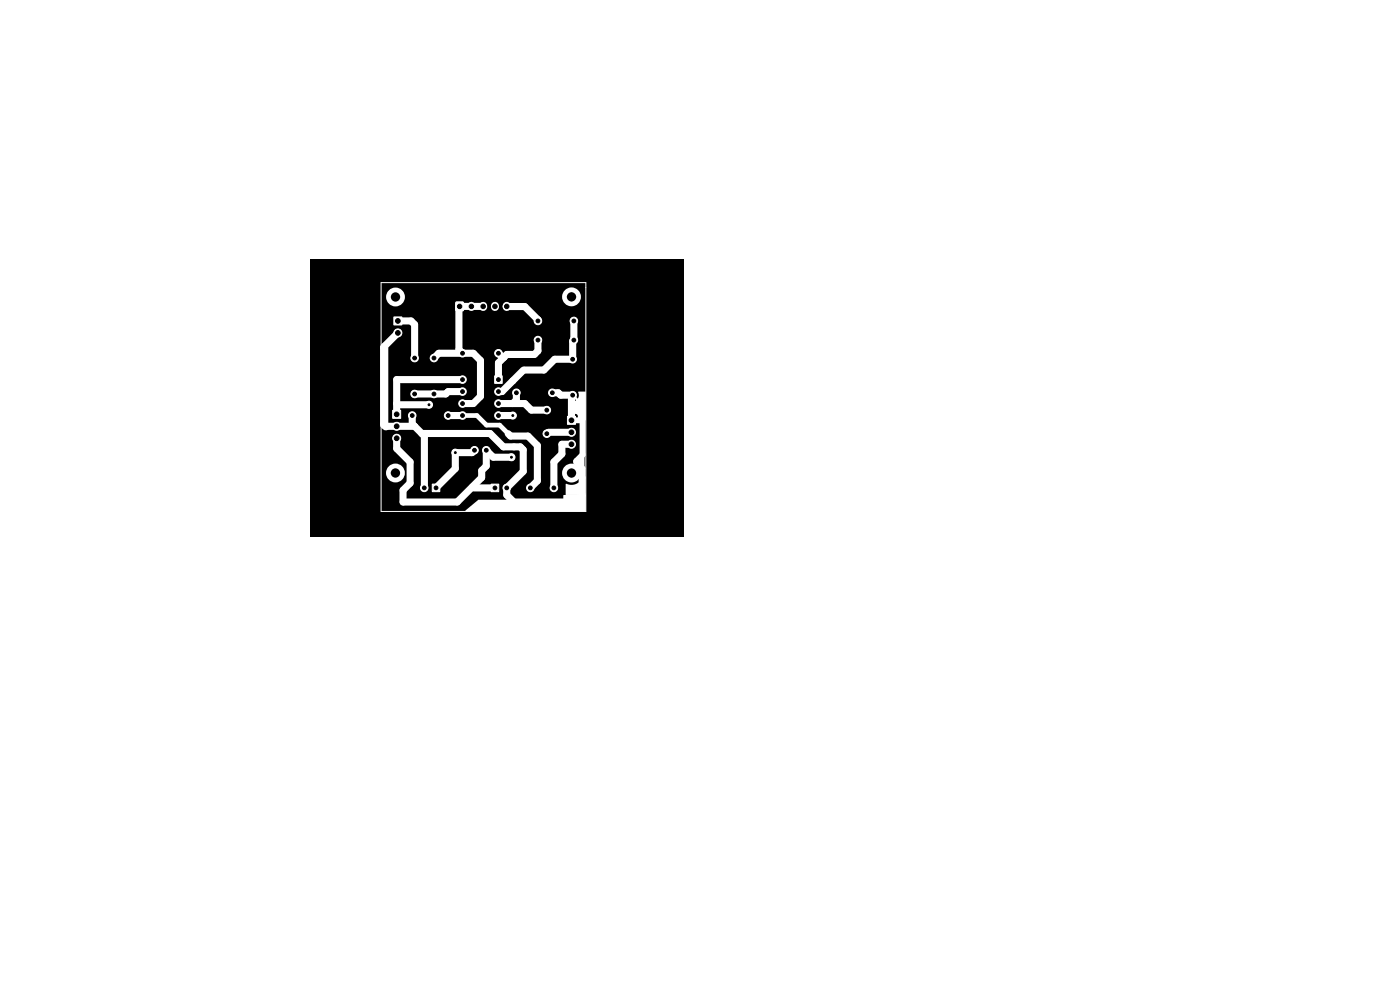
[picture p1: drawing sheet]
<svg xmlns="http://www.w3.org/2000/svg" width="297mm" height="210mm" viewBox="0 0 297 210" stroke-linecap="round" stroke-linejoin="round" font-family="sans-serif">
<path d="M65.9 54.9h79.2v58.8h-79.2z" fill="#000"/>
<path d="M80.8 60h43.5v48.5h-43.5z" fill="none" stroke="#fff" stroke-width=".21"/>
<g fill="none" stroke="#fff" stroke-width="1">
<path d="M98.1 88.1h3.1l2 2.1h2.8l1.8 1.8"/>
<circle cx="83.9" cy="63" r="1.5"/>
<circle cx="121.2" cy="63" r="1.5"/>
<circle cx="83.9" cy="100.3" r="1.5"/>
<circle cx="121.2" cy="100.3" r="1.5"/>
</g>
<g fill="#fff" stroke="#fff" stroke-width=".21">
<path d="M104.2 102.7h1.6v1.6h-1.6z"/>
<path d="M96.7 64.1h1.6v1.8h-1.6z"/>
<path d="M91.7 102.7h1.6v1.6h-1.6z"/>
<path d="M104.9 79.7h1.6v1.6h-1.6z"/>
<path d="M83.3 87h1.7v1.7h-1.7z"/>
<path d="M83.6 67.2h1.7v1.7h-1.7z"/>
<path d="M120.4 88.3h1.7v1.7h-1.7z"/>
<circle cx="107.5" cy="103.5" r=".8"/>
<circle cx="116" cy="87" r=".8"/>
<circle cx="116" cy="92" r=".8"/>
<circle cx="112.5" cy="103.5" r=".8"/>
<circle cx="117.5" cy="103.5" r=".8"/>
<circle cx="90" cy="103.5" r=".8"/>
<circle cx="100.7" cy="95.5" r=".8"/>
<circle cx="103.2" cy="95.5" r=".8"/>
<circle cx="117.2" cy="83.3" r=".8"/>
<circle cx="109.6" cy="83.3" r=".8"/>
<circle cx="87.5" cy="88.1" r=".8"/>
<circle cx="95.1" cy="88.1" r=".8"/>
<circle cx="121.7" cy="72.1" r=".8"/>
<circle cx="114.1" cy="72.1" r=".8"/>
<circle cx="121.5" cy="83.8" r=".8"/>
<circle cx="121.5" cy="76.2" r=".8"/>
<circle cx="98.1" cy="74.9" r=".8"/>
<circle cx="105.7" cy="74.9" r=".8"/>
<circle cx="114.1" cy="68.1" r=".8"/>
<circle cx="121.7" cy="68.1" r=".8"/>
<circle cx="92.1" cy="83.6" r=".8"/>
<circle cx="92.1" cy="76" r=".8"/>
<circle cx="88" cy="76" r=".8"/>
<circle cx="88" cy="83.6" r=".8"/>
<circle cx="105.7" cy="83.1" r=".8"/>
<circle cx="105.7" cy="85.6" r=".8"/>
<circle cx="105.7" cy="88.1" r=".8"/>
<circle cx="98.1" cy="88.1" r=".8"/>
<circle cx="98.1" cy="85.6" r=".8"/>
<circle cx="98.1" cy="83.1" r=".8"/>
<circle cx="98.1" cy="80.5" r=".8"/>
<circle cx="84.2" cy="90.4" r=".85"/>
<circle cx="84.2" cy="93" r=".85"/>
<circle cx="84.4" cy="70.6" r=".85"/>
<circle cx="121.2" cy="91.7" r=".85"/>
<circle cx="121.2" cy="94.2" r=".85"/>
<circle cx="96.6" cy="96" r=".75"/>
<circle cx="91" cy="85.9" r=".75"/>
<circle cx="108.5" cy="97" r=".75"/>
<circle cx="108.8" cy="88.1" r=".75"/>
</g>
<path d="M81.5 73.8v16.3l.4 .3M100 64.9v.2M102.5 64.9v.2M105 64.9v.2M107.5 64.9v.2" fill="none" stroke="#fff" stroke-width="1.7"/>
<path d="M111.1 78.5h.2M116.3 91.7l-.3 .3M121.5 83.8l-.3 .3M123.5 89.2h.1M100.2 103.2l.3 .3" fill="none" stroke="#fff" stroke-width=".25"/>
<g fill="none" stroke="#fff" stroke-width="1.5">
<path d="M84.4 70.6l-3 3.1M84.4 68.1h2.8l.8 .7v7.2M92.1 76l1-1.1h7.3l1.5 1.6v7.6l-1.5 1.5h-2.3M97.4 65v9.2l.7 .7M97.5 65h5M105.7 74.9l.9 .9h.3M107.4 65h3.9l2.8 2.8v.3M111.1 78.5l-4.6 4.6h-.8M114.1 72.1v2.3l-.7 .8h-5.9l-1.8 1.8v3.5M121.7 68.1v4l-.2 .3v3.8h-3.8l-2.3 2.3h-4.1M81.9 90.4h6.1M84.2 93v2.1l2.8 2.9v4.5l-1.5 1.5v2.5h11.5l5.2-5.2v-1.5l1-.9v-3.4l1.4 1.5h3.9"/>
<path d="M84.2 85.6l.2 .3h6.6M87.5 88.1v1.8l2.5 2.6v11M89.5 92h14.5l2.8 2.8h3.6l.6 .6v4.6l-3.5 3.5v1.5l1.5 1.5h13l1.5-1.5v-3.6M95.1 88.1h3M98.1 80.5h-13.9v7.4M98.1 83.1h-3l-.5 .5h-6.6M100.7 95.5l-.5 .5h-3.6v3.4l-4.1 4.1M105.7 85.6h5.6l1.4 1.4h3.3M105.7 88.1h3.1M107.8 92l.5 .5h3.7l2 2v7.5l-1.5 1.5M109.6 83.3v1.5l-.8 .8M116.3 91.7h4.9"/>
<path d="M117.2 83.3h1.2l.5 .5h2.6M121.2 94.2h-2v2.1l-1.7 1.7v5.5M121.2 84.1v5.1M100.5 103.5h4.5"/>
</g>
<path d="M121.2 89.2h2.3M123.6 89.2v7.3l-1.3 1.3v.3l1.3 1.3-.1 2" fill="none" stroke="#fff" stroke-width="1.3"/>
<g fill="#fff">
<path d="M121.5 84.2l.4-.3 .7 .7a1.51 1.51 0 0 0 .1-1.5h1.5l.1 .1-.1 5.9-2.5 .1v-.3h.9v-.6l-.3-.4-.8-.2v-2.5l.7-.3z"/>
<path d="M122.6 97.5l1.2-.9 .2 .1v2.2h-.7a1.64 1.64 0 0 1-.8-1.3z"/>
<path d="M120 102.6a2.88 2.88 0 0 0 3.4-.8l.1 2.7-.5 .5h-3z"/>
<path d="M98.8 108.3l2.7-2.3h18v-.9l.1-.1h4.6l.1 .1v3.3l-.1 .1h-25.4z"/>
</g>
<g fill="#000" stroke="#000" stroke-width=".21">
<circle cx="84.4" cy="70.6" r=".5"/>
<circle cx="84.4" cy="68.1" r=".5"/>
<circle cx="88" cy="76" r=".4"/>
<circle cx="92.1" cy="76" r=".4"/>
<circle cx="97.5" cy="65" r=".48"/>
<circle cx="98.1" cy="74.9" r=".4"/>
<circle cx="100" cy="65" r=".48"/>
<circle cx="102.5" cy="65" r=".48"/>
<circle cx="105" cy="65" r=".48"/>
<circle cx="105.7" cy="74.9" r=".4"/>
<circle cx="107.5" cy="65" r=".48"/>
<circle cx="114.1" cy="68.1" r=".4"/>
<circle cx="114.1" cy="72.1" r=".4"/>
<circle cx="121.5" cy="76.2" r=".4"/>
<circle cx="121.7" cy="68.1" r=".4"/>
<circle cx="121.7" cy="72.1" r=".4"/>
<circle cx="84.2" cy="90.4" r=".5"/>
<circle cx="84.2" cy="87.9" r=".5"/>
<circle cx="84.2" cy="93" r=".5"/>
<circle cx="87.5" cy="88.1" r=".4"/>
<circle cx="88" cy="83.6" r=".4"/>
<circle cx="91" cy="85.9" r=".2"/>
<circle cx="92.1" cy="83.6" r=".4"/>
<circle cx="95.1" cy="88.1" r=".4"/>
<circle cx="96.6" cy="96" r=".2"/>
<circle cx="98.1" cy="88.1" r=".4"/>
<circle cx="98.1" cy="85.6" r=".4"/>
<circle cx="98.1" cy="83.1" r=".4"/>
<circle cx="98.1" cy="80.5" r=".4"/>
<circle cx="100.7" cy="95.5" r=".4"/>
<circle cx="103.2" cy="95.5" r=".4"/>
<circle cx="105.7" cy="85.6" r=".4"/>
<circle cx="105.7" cy="88.1" r=".4"/>
<circle cx="105.7" cy="80.5" r=".4"/>
<circle cx="105.7" cy="83.1" r=".4"/>
<circle cx="108.5" cy="97" r=".2"/>
<circle cx="108.8" cy="88.1" r=".2"/>
<circle cx="109.6" cy="83.3" r=".4"/>
<circle cx="116" cy="87" r=".4"/>
<circle cx="116" cy="92" r=".4"/>
<circle cx="117.2" cy="83.3" r=".4"/>
<circle cx="121.2" cy="91.7" r=".5"/>
<circle cx="121.2" cy="89.2" r=".5"/>
<circle cx="121.2" cy="94.2" r=".5"/>
<circle cx="121.5" cy="83.8" r=".4"/>
<circle cx="90" cy="103.5" r=".4"/>
<circle cx="92.5" cy="103.5" r=".4"/>
<circle cx="105" cy="103.5" r=".4"/>
<circle cx="107.5" cy="103.5" r=".4"/>
<circle cx="112.5" cy="103.5" r=".4"/>
<circle cx="117.5" cy="103.5" r=".4"/>
</g>
</svg>
